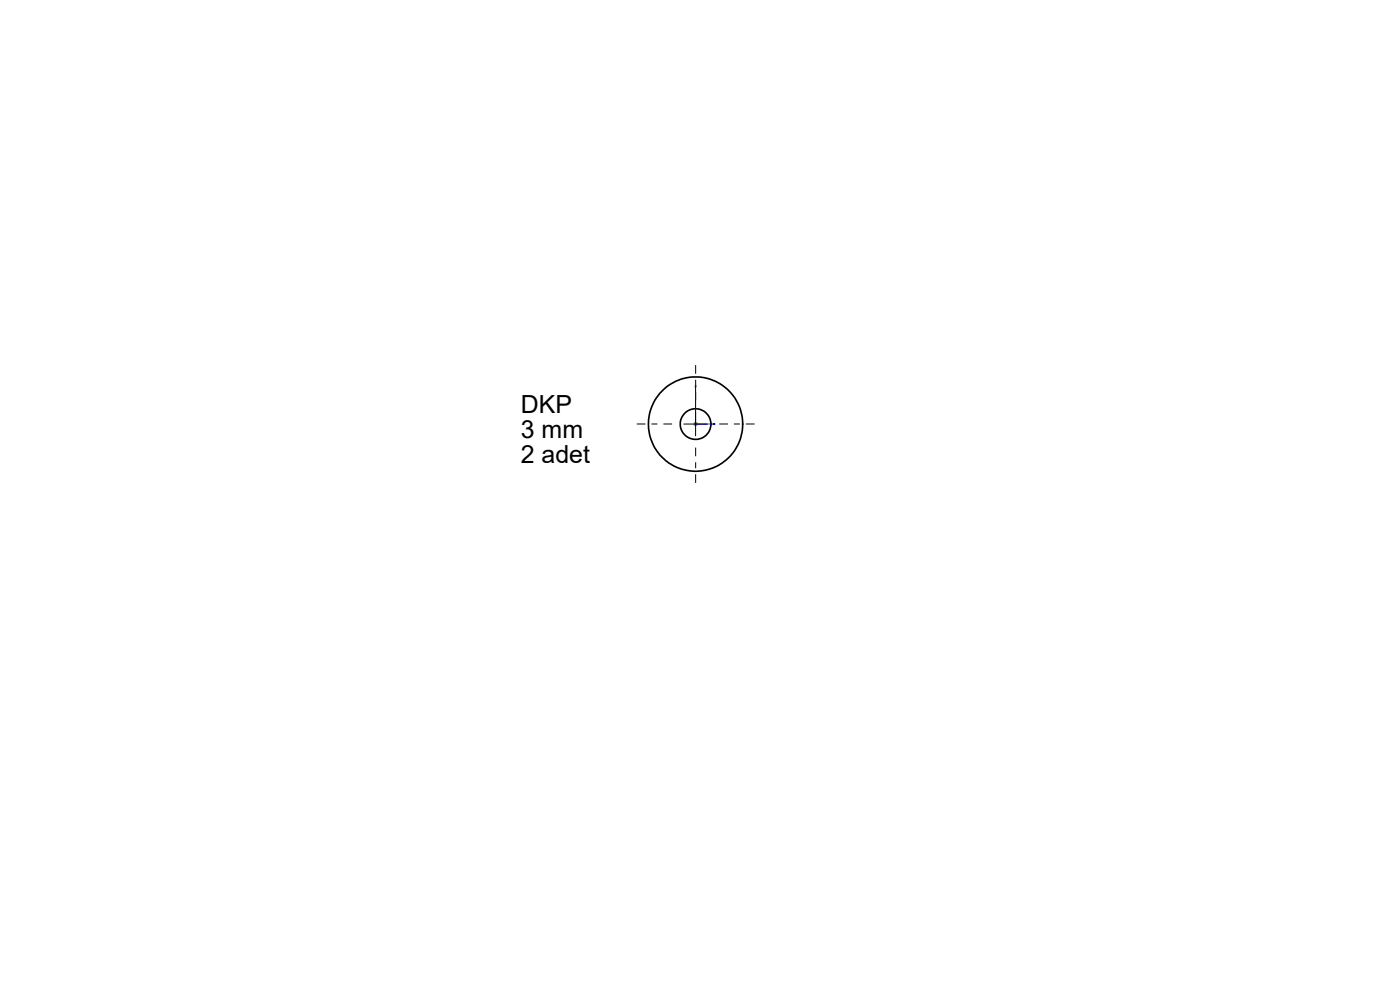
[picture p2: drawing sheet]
<svg xmlns="http://www.w3.org/2000/svg" width="297mm" height="210mm" viewBox="0 0 297 210" stroke-linecap="round" stroke-linejoin="round" font-family="sans-serif">
<defs><g id="words">
<g font-size="5.3">
<text x="110.5" y="87.6">DKP</text>
<text x="110.5" y="92.9">3 mm</text>
<text x="110.5" y="98.2">2 adet</text>
</g>
</g></defs>
<g fill="none" stroke="#000" stroke-width=".35">
<circle cx="147.6" cy="89.9" r="3.3"/>
<circle cx="147.6" cy="90" r="10"/>
</g>
<path d="M147.6 81.6v8.3h4.1M147.6 81.6l.1 .4h-.2zM151.3 89.8l.4 .1-.4 .2z" fill="none" stroke="#00f" stroke-width=".21"/>
<path d="M147.1 89.9h1M147.2 89.6l.7 .7M147.6 89.5v.9M147.9 89.6l-.7 .7" fill="none" stroke="#808080" stroke-width=".21"/>
<path d="M142.6 89.9h-7.5M147.6 84.9v-7.5M147.6 94.9v7.5M152.6 89.9h7.5" fill="none" stroke="#000" stroke-width=".21" stroke-dasharray="15.2 1.3 1.3 1.3" stroke-dashoffset="13.4" stroke-linecap="butt"/>
<path d="M145.1 89.9h5M147.6 87.4v5.1" fill="none" stroke="#000" stroke-width=".21"/>
<path d="M151.3 89.8l.4 .1-.4 .2zM147.6 81.6l.1 .4h-.2z" fill="#00f"/>
<use href="#words"/>
</svg>
